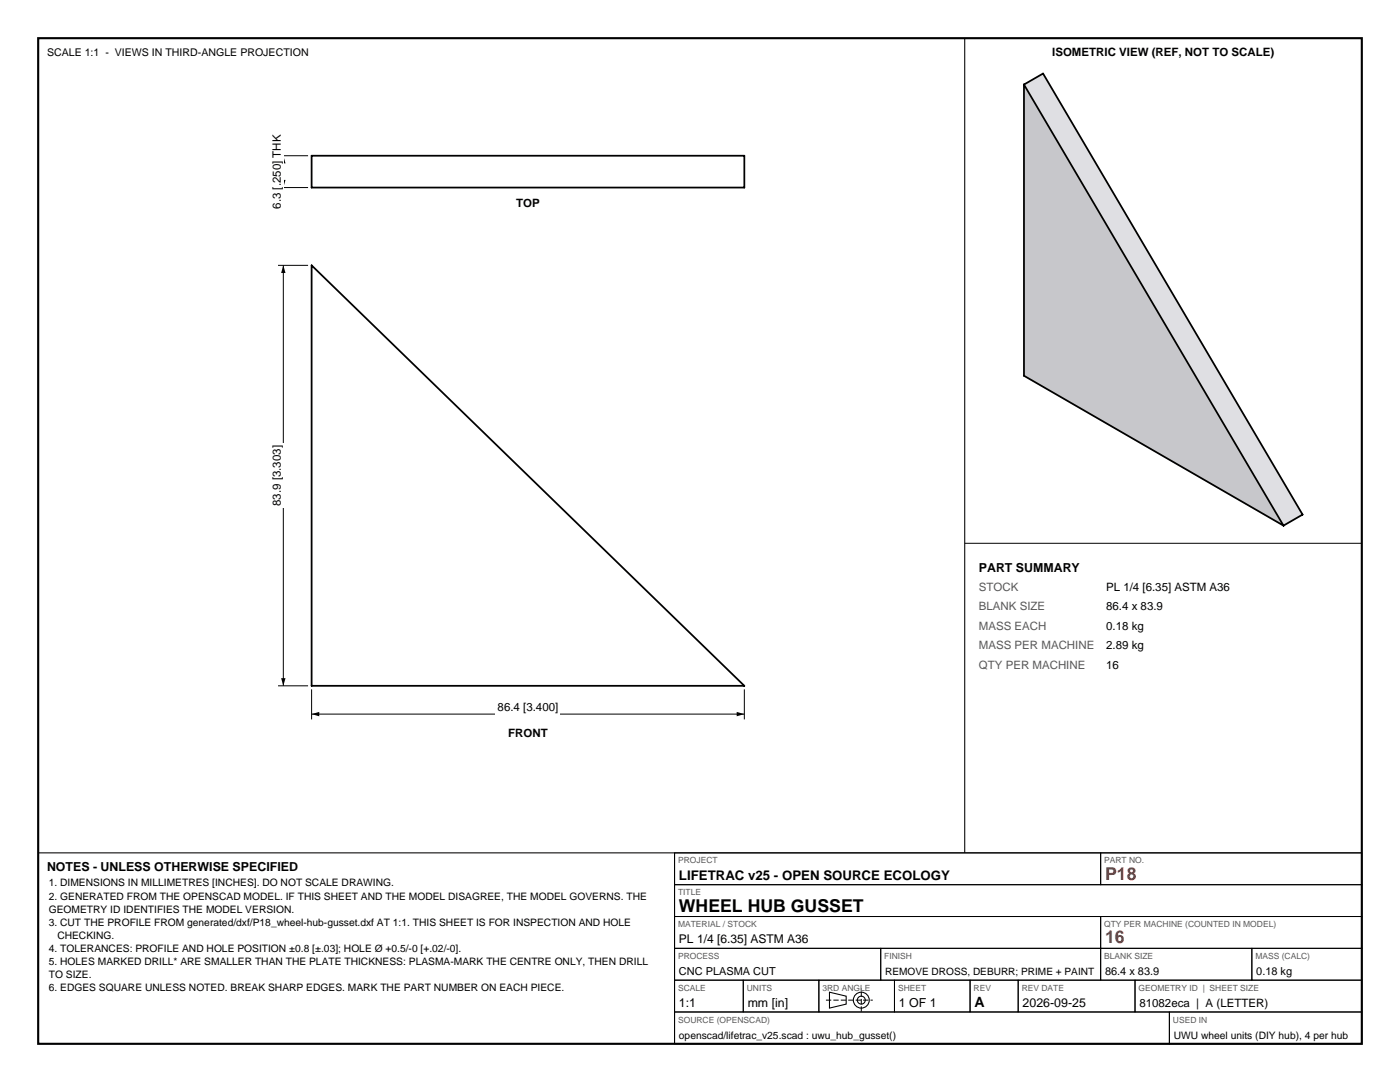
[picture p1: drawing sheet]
<svg xmlns="http://www.w3.org/2000/svg" width="279mm" height="216mm" viewBox="0 0 279 216" stroke-linecap="round" stroke-linejoin="round" font-family="sans-serif">
<defs><g id="words">
<g font-size="3.5" fill="#bf1a1a">
<text x="220.5" y="175.5">P18</text>
<text x="220.5" y="188.2">16</text>
</g>
<text font-size="3.5" x="135.5" y="181.9">WHEEL HUB GUSSET</text>
<text font-size="2.8" x="194.5" y="200.9">A</text>
<text font-size="2.6" x="135.5" y="175.5">LIFETRAC v25 - OPEN SOURCE ECOLOGY</text>
<g font-size="2.5">
<text x="195.4" y="114.1">PART SUMMARY</text>
<text x="9.4" y="173.7">NOTES - UNLESS OTHERWISE SPECIFIED</text>
<text x="135.5" y="200.9">1:1</text>
<text x="149.2" y="200.9">mm [in]</text>
<text x="179.4" y="200.9">1 OF 1</text>
<text x="204.1" y="200.9">2026-09-25</text>
</g>
<text font-size="2.4" x="135.5" y="188.2">PL 1/4 [6.35] ASTM A36</text>
<g font-size="2.3">
<text x="210" y="11.1">ISOMETRIC VIEW (REF, NOT TO SCALE)</text>
<text x="56" y="41.6" transform="rotate(-90 56 41.6)">6.3 [.250] THK</text>
<text x="103" y="41.3">TOP</text>
<text x="56" y="101" transform="rotate(-90 56 101)">83.9 [3.303]</text>
<text x="220.8" y="117.9">PL 1/4 [6.35] ASTM A36</text>
<text x="220.8" y="121.8">86.4 x 83.9</text>
<text x="220.8" y="125.7">0.18 kg</text>
<text x="220.8" y="129.6">2.89 kg</text>
<text x="220.8" y="133.5">16</text>
<text x="99.3" y="142">86.4 [3.400]</text>
<text x="101.4" y="147.1">FRONT</text>
<text x="227.4" y="200.9">81082eca | A (LETTER)</text>
</g>
<g font-size="2.3" fill="#595959">
<text x="195.4" y="117.9">STOCK</text>
<text x="195.4" y="121.8">BLANK SIZE</text>
<text x="195.4" y="125.7">MASS EACH</text>
<text x="195.4" y="129.6">MASS PER MACHINE</text>
<text x="195.4" y="133.5">QTY PER MACHINE</text>
</g>
<g font-size="2.2">
<text x="135.5" y="194.6">CNC PLASMA CUT</text>
<text x="220.5" y="194.6">86.4 x 83.9</text>
<text x="250.7" y="194.6">0.18 kg</text>
</g>
<text font-size="2.1" x="9.4" y="11.1">SCALE 1:1 - VIEWS IN THIRD-ANGLE PROJECTION</text>
<g font-size="2">
<text x="9.7" y="176.9">1. DIMENSIONS IN MILLIMETRES [INCHES]. DO NOT SCALE DRAWING.</text>
<text x="9.7" y="179.5">2. GENERATED FROM THE OPENSCAD MODEL. IF THIS SHEET AND THE MODEL DISAGREE, THE MODEL GOVERNS. THE</text>
<text x="9.7" y="182.1">GEOMETRY ID IDENTIFIES THE MODEL VERSION.</text>
<text x="9.7" y="184.7">3. CUT THE PROFILE FROM generated/dxf/P18_wheel-hub-gusset.dxf AT 1:1. THIS SHEET IS FOR INSPECTION AND HOLE</text>
<text x="9.7" y="189.9">4. TOLERANCES: PROFILE AND HOLE POSITION ±0.8 [±.03]; HOLE Ø +0.5/-0 [+.02/-0].</text>
<text x="11.4" y="187.3">CHECKING.</text>
<text x="9.7" y="192.5">5. HOLES MARKED DRILL* ARE SMALLER THAN THE PLATE THICKNESS: PLASMA-MARK THE CENTRE ONLY, THEN DRILL</text>
<text x="9.7" y="195.2">TO SIZE.</text>
<text x="9.7" y="197.8">6. EDGES SQUARE UNLESS NOTED. BREAK SHARP EDGES. MARK THE PART NUMBER ON EACH PIECE.</text>
<text x="176.6" y="194.6">REMOVE DROSS, DEBURR; PRIME + PAINT</text>
<text x="135.5" y="207.3">openscad/lifetrac_v25.scad : uwu_hub_gusset()</text>
<text x="234.3" y="207.3">UWU wheel units (DIY hub), 4 per hub</text>
</g>
<g font-size="1.7" fill="#595959">
<text x="135.3" y="172.3">PROJECT</text>
<text x="220.4" y="172.3">PART NO.</text>
<text x="135.3" y="178.6">TITLE</text>
<text x="135.3" y="185">MATERIAL / STOCK</text>
<text x="220.4" y="185">QTY PER MACHINE (COUNTED IN MODEL)</text>
<text x="135.3" y="191.3">PROCESS</text>
<text x="176.5" y="191.3">FINISH</text>
<text x="220.4" y="191.3">BLANK SIZE</text>
<text x="250.5" y="191.3">MASS (CALC)</text>
<text x="135.3" y="197.7">SCALE</text>
<text x="149" y="197.7">UNITS</text>
<text x="164.1" y="197.7">3RD ANGLE</text>
<text x="179.2" y="197.7">SHEET</text>
<text x="194.3" y="197.7">REV</text>
<text x="203.9" y="197.7">REV DATE</text>
<text x="227.2" y="197.7">GEOMETRY ID | SHEET SIZE</text>
<text x="135.3" y="204">SOURCE (OPENSCAD)</text>
<text x="234.1" y="204">USED IN</text>
</g>
</g></defs>
<path d="M7.6 7.6h264.2v200.7h-264.2z" fill="none" stroke="#000" stroke-width=".42"/>
<g fill="none" stroke="#000" stroke-width=".21">
<path d="M192.5 7.6v162.6M7.6 170.2h264.2M134.6 170.2v38.1M165.5 198l3.4 .8v1.6l-3.4 .8z"/>
<circle cx="171.9" cy="199.6" r="1.59"/>
<circle cx="171.9" cy="199.6" r=".79"/>
</g>
<g fill="none" stroke="#000" stroke-width=".2">
<path d="M62.2 137.6v6M148.5 137.6v6M62.2 142.5h86.3M134.6 170.2h85.1v6.3h-85.1zM134.6 176.5h137.2v6.4h-137.2zM219.7 170.2h52.1v6.3h-52.1zM134.6 182.9h85.1v6.3h-85.1zM134.6 189.2h41.2v6.4h-41.2zM134.6 195.6h13.7v6.3h-13.7zM148.3 195.6h15.1v6.3h-15.1zM163.4 195.6h15.1v6.3h-15.1zM175.8 189.2h43.9v6.4h-43.9z"/>
<path d="M178.5 195.6h15.1v6.3h-15.1zM193.6 195.6h9.6v6.3h-9.6zM203.2 195.6h23.3v6.3h-23.3zM219.7 182.9h52.1v6.3h-52.1zM219.7 189.2h30.1v6.4h-30.1zM226.5 195.6h45.3v6.3h-45.3zM249.8 189.2h22v6.4h-22zM134.6 201.9h98.8v6.4h-98.8zM233.4 201.9h38.4v6.4h-38.4z"/>
</g>
<path d="M164.8 199.6h9.4M171.9 201.9v-4.6" fill="none" stroke="#000" stroke-width=".2" stroke-dasharray="1.1 .4" stroke-linecap="butt"/>
<path d="M62.2 31.1h86.3v6.3h-86.3zM62.2 52.9l86.3 83.9h-86.3z" fill="none" stroke="#000" stroke-width=".35"/>
<path d="M62.2 142.5l1.5-.4v.8zM147 142.1l1.5 .4-1.5 .4z" fill="#000"/>
<path d="M98.9 139.7h12.9v2.8h-12.9z" fill-rule="evenodd" fill="#fff"/>
<path d="M55.5 52.9h6M56.5 52.9v83.9M55.5 136.8h6" fill="none" stroke="#000" stroke-width=".2"/>
<path d="M56.5 52.9l.5 1.6h-.9zM56.1 135.3h.9l-.5 1.5z" fill="#000"/>
<path d="M53.7 88.4h2.8v13h-2.8z" fill-rule="evenodd" fill="#fff"/>
<path d="M55.5 37.4h6M55.5 31.1h6M56.5 31.1v6.3" fill="none" stroke="#000" stroke-width=".2"/>
<path d="M56.1 35.9h.9l-.5 1.5zM56.5 31.1l.5 1.5h-.9z" fill="#000"/>
<path d="M53.7 26.4h2.8v15.7h-2.8z" fill-rule="evenodd" fill="#fff"/>
<path d="M204.4 16.9l51.7 88-51.7-29.9z" fill="#c7c7cb" stroke="#c7c7cb" stroke-width=".2"/>
<g fill="#dfdfe3" stroke="#dfdfe3" stroke-width=".2">
<path d="M208.2 14.7l51.8 88-3.9 2.2z"/>
<path d="M204.4 16.9l3.8-2.2 47.9 90.2z"/>
</g>
<path d="M204.4 16.9v58.1l51.7 29.9M204.4 16.9l3.8-2.2 51.8 88-3.9 2.2M204.4 16.9l51.7 88" fill="none" stroke="#000" stroke-width=".35"/>
<path d="M192.5 108.4h79.3" fill="none" stroke="#000" stroke-width=".2"/>
<use href="#words"/>
</svg>
